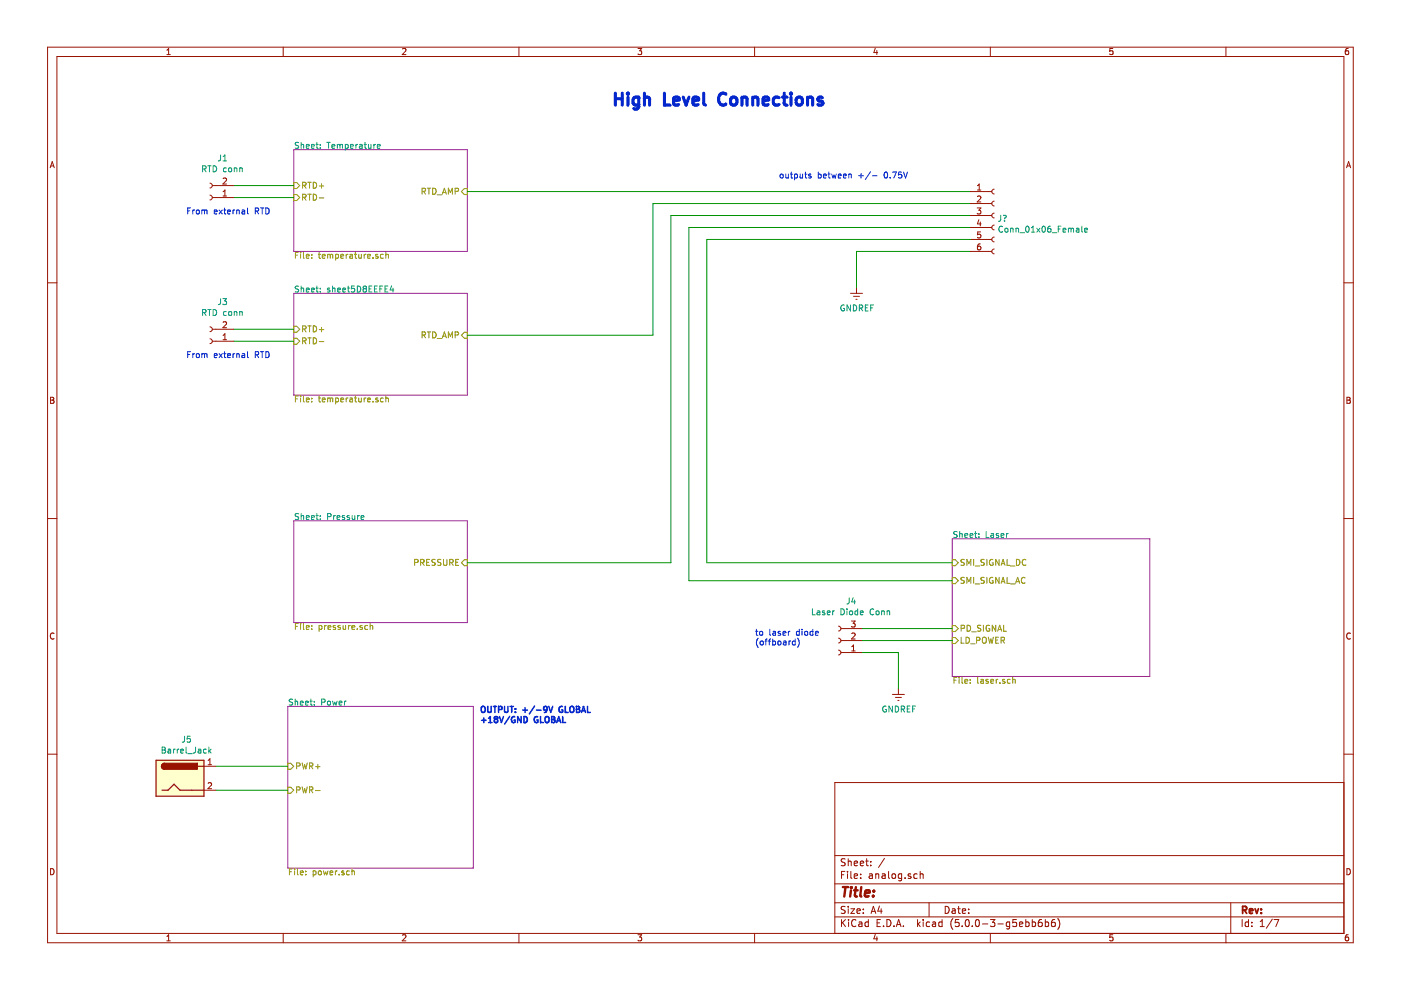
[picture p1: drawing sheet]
<svg xmlns="http://www.w3.org/2000/svg" width="297mm" height="210mm" viewBox="0 0 297 210" stroke-linecap="round" stroke-linejoin="round" font-family="sans-serif">
<path d="M33.1 161.2h10.1v7.6h-10.1z" fill-rule="evenodd" fill="#fffecd" stroke="#fffecd" stroke-width=".25"/>
<path d="M34.4 162l.5-.2v1.3a.63 .63 0 0 1-.6-.4 .63 .63 0 0 1 .1-.7z" fill-rule="evenodd" fill="#981200" stroke="#981200" stroke-width=".21"/>
<path d="M33.1 161.2h10.1v7.6h-10.1zM34.4 167.5h1.2l1.3-1.2 1.3 1.2h5M34.9 161.8a.63 .63 0 0 0-.7 .7 .63 .63 0 0 0 .7 .6M42 162.5h1.2" fill="none" stroke="#981200" stroke-width=".25"/>
<path d="M34.9 161.8h6.9v1.3h-6.9z" fill-rule="evenodd" fill="#981200" stroke="#981200" stroke-width=".25"/>
<g fill="none" stroke="#981200" stroke-width=".21">
<path d="M10.1 10h276.8v189.9h-276.8zM12.1 12h272.8v185.9h-272.8zM35.4 11.6h.7M35.4 10.6l.4-.3v1.3M60 10v2M85.3 10.4l.5-.1 .3 .3-.8 1h.8M110 10v2M135.3 10.3h.8l-.5 .5 .4 .1v.5l-.2 .2-.5-.2M160 10v2M185.6 10.2l-.3 .9h.8M185.9 10.7v.9M210 10v2"/>
<path d="M235.9 10.3h-.6v.6l.6-.1v.6l-.1 .2-.5-.2M259.9 10v2M285.9 10.3h-.4l-.2 .3-.1 .7 .3 .3 .4-.2v-.6h-.4l-.3 .2M10.6 35.6l.5-1.3 .4 1.3M10.7 35.2h.7M44.5 38.8a.51 .51 0 0 1 .5 .5 .51 .51 0 0 1-.5 .6M45 39.3h4.6M47.3 37.9l.5-.2 .2 .4-.7 .9h.7M207.2 39.4l.4-.4v1.3M285.5 35.6l.4-1.3 .5 1.3M285.6 35.2h.6M10.1 60h2"/>
<path d="M44.5 41.4a.51 .51 0 0 1 .5 .5 .51 .51 0 0 1-.5 .5M45 41.9h4.6M47.3 41.6h.7M47.3 40.6l.4-.3v1.3M205.7 53.3h4.6M205.7 50.8h4.6M205.7 48.2h4.6M205.7 45.7h4.6M205.7 43.2h4.6M205.7 40.6h4.6M207.2 44.1h.8l-.5 .5 .4 .1 .1 .4-.3 .3-.5-.2M207.2 41.7l.5-.1 .3 .3-.8 .9h.8"/>
<path d="M207.2 40.3h.8M207.5 46.6l-.3 .9h.8M207.8 51.7h-.2a.79 .79 0 0 0-.1 1.3l.3-.1 .2-.5-.3-.2h-.2l-.3 .2M207.8 47.1v.8M207.9 49.2h-.6l-.1 .6 .5-.1 .3 .2v.3l-.3 .2-.5-.1M210.8 52.8a.51 .51 0 0 0-.5 .5 .51 .51 0 0 0 .5 .5M210.8 50.3a.51 .51 0 0 0-.5 .5 .51 .51 0 0 0 .5 .5M210.8 47.7a.51 .51 0 0 0-.5 .5 .51 .51 0 0 0 .5 .5M210.8 45.2a.51 .51 0 0 0-.5 .5 .51 .51 0 0 0 .5 .5M210.8 42.6a.51 .51 0 0 0-.5 .6 .51 .51 0 0 0 .5 .5M210.8 40.1a.51 .51 0 0 0-.5 .5 .51 .51 0 0 0 .5 .5M284.9 60h2"/>
<path d="M44.5 69.3a.51 .51 0 0 1 .5 .5 .51 .51 0 0 1-.5 .5M44.5 71.8a.51 .51 0 0 1 .5 .5 .51 .51 0 0 1-.5 .6M45 69.8h4.6M45 72.3h4.6M47.3 71.1l.4-.4v1.3M47.3 68.3l.5-.1 .2 .4-.7 .9h.7M47.3 72h.7M180.3 62.2h2.6M181 62.8h1.2M181.5 63.5h.2M181.6 60.9v1.3M10.7 84.2h.5l.2 .3-.2 .3 .3 .3-.3 .4h-.5z"/>
<path d="M10.7 84.8h.5M285.6 84.2h.4l.3 .3-.3 .3 .3 .3-.2 .4h-.5zM285.6 84.8h.4M10.1 109.9h2M284.9 109.9h2M11.5 134.3a.58 .58 0 0 0-.8 .5 .58 .58 0 0 0 .8 .6M177.8 132.8a.51 .51 0 0 1 .5 .5 .51 .51 0 0 1-.5 .5M177.8 135.3a.51 .51 0 0 1 .5 .5 .51 .51 0 0 1-.5 .5M177.8 137.8a.51 .51 0 0 1 .5 .6 .51 .51 0 0 1-.5 .5M178.3 133.3h4.6M178.3 135.8h4.6M178.3 138.4h4.6"/>
<path d="M180.5 131.7h.8l-.4 .5 .3 .1 .1 .4-.2 .2-.6-.1M180.6 138h.7M180.6 137.1l.4-.3v1.2M180.6 134.3l.5-.1 .2 .4-.8 .9h.8M286.3 134.3a.58 .58 0 0 0-.8 .5 .58 .58 0 0 0 .8 .6M10.1 159.9h2M189.2 147.2h2.5M189.8 147.9h1.3M190.4 148.5h.2M190.5 146v1.2M284.9 159.9h2M43.2 162.5h2.6"/>
<path d="M43.2 167.5h2.6M44.1 162.1h.8M44.1 161.2l.4-.3v1.2M44.1 166.1l.5-.2 .3 .4-.8 .9h.8M284.9 165.9h-107.9v32M10.7 184.2a.65 .65 0 0 1 .8 .6 .65 .65 0 0 1-.8 .7zM35.4 198.5l.4-.3v1.3M35.4 199.5h.7M60 197.9v2M85.3 198.3l.5-.1 .3 .3-.8 1h.8M110 197.9v2M135.3 198.2h.8l-.5 .5 .4 .1v.6l-.2 .1-.5-.1"/>
<path d="M160 197.9v2M177 194.4h107.9M177 191.4h107.9M177 187.4h107.9M177 181.4h107.9M178.4 185.5h.5M178.4 195v1.5M178.6 195.6l.7 .9M179.1 184.8h-.7v1.5M179.2 192.2h-.6l-.3 .2 .2 .4 .6 .3v.4l-.2 .2-.6-.1M179.2 182.1h-.6l-.3 .2 .2 .4 .6 .3v.4l-.2 .2-.6-.1M179.3 195l-.9 .8"/>
<path d="M179.7 184.8v.1M179.7 185.3v1M179.8 182.1v1.5M179.8 192.2v.1M179.8 192.7v1M179.8 182.7l.2-.1h.4l.1 1M179.9 195v.1M179.9 195.5v1M180.4 192.7h.8l-.8 1h.8M180.4 184.8v1.3l.2 .2M181.1 183.1l.7-.2v-.3h-.5l-.2 .2 .1 .7h.6M181.1 185.8l.7-.2v-.3h-.5l-.2 .2 .1 .7h.6"/>
<path d="M181.5 195.1a.59 .59 0 0 0-.8 0 .59 .59 0 0 0-.1 .7 .56 .56 0 0 0 .2 .6 .56 .56 0 0 0 .7-.1M181.7 193.2l.7-.2-.1-.2-.4-.1-.2 .2 .1 .7h.5M182.1 195.5h.6l.1 1M182.4 183.1l.7-.2-.1-.3h-.4l-.2 .2 .1 .7h.5M182.5 186.1v.2M182.5 185.3v.2M182.8 195.8l-.5 .1-.3 .2 .3 .4 .5-.1M183 193.5v.2M183 192.8v.1M183.5 182.6h.6M183.7 182.1v1.3l.4 .2M184.1 195.5h-.4l-.3 .2 .1 .6 .2 .2 .4-.1"/>
<path d="M184.1 195v1.5M184.3 185.3h.6l.1 1M184.6 183.4v.2M184.6 182.6v.2M184.7 193.7l.5-1.5 .5 1.5M184.8 193.2h.8M185 185.6l-.5 .1-.2 .2 .2 .4 .5-.1M185.6 198.1l-.3 .9h.8M185.7 185.4l.2-.1h.4v1M185.7 185.3v1M185.9 198.6v.9M186 195.7h.5"/>
<path d="M186.5 192.1l-.4 1.1h1M186.7 195h-.7v1.5h.7M186.8 192.7v1M187.1 185.3h.5l.1 1M187.3 196.3v.2M187.5 182l-1.2 1.9M187.7 185.6l-.5 .1-.2 .2 .2 .4 .5-.1M188 195a.76 .76 0 0 1 .9 .7 .76 .76 0 0 1-.9 .8zM188.4 184.8v1.3l.2 .2M189.2 185.4l.2-.1 .4 .1v.7l-.2 .2-.4-.2zM189.5 196.3v.2M190 196.5l.5-1.5 .5 1.5"/>
<path d="M190.2 196h.7M191.2 185.3h-.4l-.3 .2v.6l.3 .2 .4-.1M191.2 185.3l-.1 1.3-.2 .2-.4-.1M191.5 196.3v.2M191.9 186.1v.2M193.1 185.3h-.4l-.2 .2 .1 .2 .5 .1v.4h-.6M194.5 185.3h-.5l-.2 .2v.6l.2 .2 .5-.1M194.5 195v1.5M194.7 195.9l.4 .6M195.1 195.5l-.6 .5M195.1 185.4l.2-.1h.4v1M195.1 184.8v1.5"/>
<path d="M195.7 195v.1M195.7 195.5v1M197 191.4v3M197.1 195.5h-.4l-.3 .2v.6l.3 .2 .4-.1M197.7 195.5h.6l.1 1M198.4 195.8l-.7 .3 .2 .4 .5-.1M199.7 195.5h-.4l-.3 .2 .1 .6 .2 .2 .4-.1M199.7 195v1.5M200.4 192.2a.75 .75 0 0 1 .8 .7 .75 .75 0 0 1-.8 .8zM201.9 192.8h.6v.9M202 194.8a1.71 1.71 0 0 0 0 2.2M202.5 193l-.5 .1-.2 .2 .2 .4 .5-.1"/>
<path d="M203 192.7h.6M203.2 192.2v1.3l.4 .2M203.3 195h-.7l-.1 .7 .7-.1 .2 .2-.1 .5-.2 .2-.6-.2M204 196.3v.2M204 193.2l.7-.2v-.2l-.5-.1-.2 .2 .1 .7h.6M204.9 195h.1a.81 .81 0 0 1 .5 .7 .81 .81 0 0 1-.5 .8 .95 .95 0 0 1-.1-1.5zM205.4 193.5v.2M205.4 192.8v.1M206.1 196.3v.2M207 195h.3a.85 .85 0 0 1-.1 1.5 1 1 0 0 1-.2-1.5zM208.3 195.9h1.1M210 197.9v2"/>
<path d="M210 195h.9l-.5 .5 .5 .2v.6l-.3 .2-.6-.2M211.6 195.9h1.1M214.1 195.5h-.5l-.3 .2 .1 .6 .2 .2 .5-.1M214.1 195.5l-.1 1.3-.2 .2-.4-.1M215.5 195h-.7l-.1 .7 .7-.1 .1 .7-.2 .2-.6-.2M216.1 196l.8-.2-.1-.3h-.5l-.2 .2 .1 .7h.6M217.5 195.5h.4l.3 .2-.1 .7h-.6M217.5 195v1.5M218.9 195.5h.4l.3 .2-.1 .6-.2 .2-.4-.1M218.9 195v1.5M220.8 195h-.4a1.11 1.11 0 0 0-.1 1.4l.4 .1 .2-.2 .1-.5-.3-.3-.4 .1-.2 .2M221.6 195.5h.5l.2 .2-.1 .7h-.6"/>
<path d="M221.6 195v1.5M223.6 195h-.4a1.16 1.16 0 0 0-.2 1.4l.5 .1 .2-.2 .1-.5-.3-.3-.5 .1-.1 .2M224.3 194.8a1.71 1.71 0 0 1 0 2.2M235.9 198.2h-.6v.6l.6-.1v.7l-.1 .1-.5-.1M259.9 197.9v2M260.9 191.4v6.5M263.4 195v1.5M264.7 195.5h-.4l-.3 .2 .1 .7h.6M264.7 195v1.5M265.4 196.3v.2M265.4 195.5v.2M267.2 196.5h.9"/>
<path d="M267.2 195.4l.4-.4v1.5M269.8 194.9l-1.3 1.9M270.1 195h1l-.6 1.5M285.6 184.2a.65 .65 0 0 1 .7 .6 .65 .65 0 0 1-.7 .7zM285.9 198.2h-.4l-.2 .3-.1 .7 .3 .3 .4-.1v-.7h-.4l-.3 .2"/>
</g>
<g fill="none" stroke="#009596" stroke-width=".21">
<path d="M43 35.8h.6l.1-.2-.1-.3-.6-.1v1.2M43.3 35.8l.4 .6M44.1 35.2h.7M44.4 35.2v1.2M45.2 35.2a.64 .64 0 0 1 .7 .6 .64 .64 0 0 1-.7 .6zM46.8 32.8v1l-.2 .3h-.3M47.3 34.1h.7M47.3 33.2l.4-.4v1.3M48 35.6h-.4l-.2 .2 .1 .6h.5M48.6 35.6l.5 .1-.1 .7-.5-.1zM49.7 35.7l.4-.1 .1 .8M49.7 35.6v.8"/>
<path d="M50.8 35.7l.5-.1 .1 .8M50.8 35.6v.8M63.3 30.3l-.5-.1-.2 .1v.4l.6 .2 .1 .3-.2 .3-.5-.1M63.9 30.2v1.3M63.9 30.7h.4l.1 .8M64.9 31l.7-.1-.1-.2-.4-.1-.2 .2 .1 .6h.5M66 31l.6-.1v-.2l-.4-.1-.2 .2 .1 .6h.5M67 30.6h.5M67.2 30.2v1.1l.3 .2M67.9 31.3v.2M67.9 30.7v.1M69.3 30.2h.7"/>
<path d="M69.7 30.2v1.3M70.4 31l.6-.1-.1-.2-.3-.1-.2 .2 .1 .6h.4M71.5 30.7l.4-.1 .2 .2M71.5 30.6v.9M72.1 30.8l.2-.2 .3 .1v.8M72.1 30.8v.7M73.2 30.7l.4-.1 .2 .2-.1 .6h-.5M73.2 30.6v1.3M74.3 31l.6-.1-.1-.2-.3-.1-.2 .2 .1 .6h.4M75.5 30.6v.9M75.8 30.6l-.3 .2M76.2 30.7h.5l.1 .8"/>
<path d="M76.8 30.9l-.6 .2v.3h.6M77.2 30.6h.5M77.4 30.2v1.1l.3 .2M78.1 30.6l.1 .8 .5-.1M78.7 30.6v.9M79.3 30.6v.9M79.6 30.6l-.3 .2M80 31l.6-.1-.1-.2-.3-.1-.2 .2v.6h.5M212.2 45.6l-.1 1.1-.4 .2M212.6 48.1a.56 .56 0 0 0-.8 .5 .56 .56 0 0 0 .8 .5M212.7 45.7l.4-.1a.43 .43 0 0 1-.1 .8M213 46.8v.1"/>
<path d="M213.2 48.4l.5 .1-.1 .7h-.3l-.3-.2zM214.3 48.5l.4-.1 .1 .8M214.3 48.4v.8M215.4 48.5l.5-.1 .1 .8M215.4 48.4v.8M216.2 49.3h1M217.6 48.1l.2-.1a.67 .67 0 0 1 .4 .6 .67 .67 0 0 1-.4 .6l-.3-.5zM218.7 49.2h.7M218.7 48.3l.3-.3v1.2M219.8 48.4l.7 .8M220.5 48.4l-.7 .8M221.1 48h.1a.69 .69 0 0 1 .4 .6 .69 .69 0 0 1-.4 .6 .83 .83 0 0 1-.1-1.2z"/>
<path d="M222.7 48h-.2a.79 .79 0 0 0-.1 1.2l.4-.1v-.5l-.4-.2-.3 .3M223.1 49.3h1M224.4 48.6h.4M225 48h-.6v1.2M225.4 48.8l.6-.1-.1-.3h-.3l-.2 .2v.6h.5M226.5 48.5l.4-.1 .2 .2M226.5 48.4v.8M227.1 48.6l.2-.2h.3v.8M227.1 48.6v.6M228.2 48.4h.5l.1 .8M228.8 48.7l-.6 .2v.3h.6M229.4 48v1l.1 .2"/>
<path d="M230 48.8l.6-.1-.1-.3h-.3l-.2 .2v.6h.5M43 66.3l.6-.1 .1-.1-.1-.4-.6-.1v1.3M43.3 66.3l.4 .6M44.1 65.6h.7M44.4 65.6v1.3M45.2 65.6a.64 .64 0 0 1 .7 .7 .64 .64 0 0 1-.7 .6zM46.8 63.3v.9l-.2 .3-.3 .1M47.3 63.3h.7l-.4 .5 .4 .1v.5l-.2 .2-.5-.1M48 66.1h-.4l-.2 .2 .1 .5h.5M48.6 66.1l.5 .1-.1 .6h-.5zM49.7 66.1v.8M49.7 66.2l.4-.1 .1 .8"/>
<path d="M50.8 66.1v.8M50.8 66.2l.5-.1 .1 .8M63.3 60.7l-.5-.1-.2 .2v.3l.6 .3 .1 .3-.2 .2h-.5M63.9 60.6v1.3M63.9 61.2l.4-.1 .1 .8M64.9 61.5l.7-.1-.1-.3h-.4l-.2 .2 .1 .6h.5M66 61.5l.6-.1v-.3h-.4l-.2 .2 .1 .6h.5M67 61.1h.5M67.2 60.6v1.1l.3 .2M67.9 61.1v.2M67.9 61.8v.1M69.9 61.1h-.3l-.2 .2 .1 .1 .4 .2v.3h-.5"/>
<path d="M70.5 61.2l.5-.1v.8M70.5 60.6v1.3M71.6 61.5l.6-.1-.1-.3h-.3l-.2 .2v.6h.5M72.7 61.5l.6-.1-.1-.3h-.3l-.2 .2v.6h.5M73.7 61.1h.4M73.8 60.6v1.1l.3 .2M75.2 60.6h-.7v.7l.5-.2 .2 .3v.3l-.2 .2-.5-.1M75.8 60.6a.64 .64 0 0 1 .7 .7 .64 .64 0 0 1-.7 .6zM77.2 61.2l-.2 .2v.3l.2 .2h.4l.1-.2-.1-.4-.1-.1M77.2 61.2l-.2-.2 .2-.4 .4 .2v.3l-.1 .1M77.2 61.2h.3M78.2 61.3h.5"/>
<path d="M78.9 60.6h-.7v1.3h.7M79.4 61.3h.4M80 60.6h-.6v1.3h.6M80.5 61.3h.5M81.1 60.6h-.6v1.3M81.6 61.3h.5M82.2 60.6h-.6v1.3h.6M83 60.6l-.3 .9h.8M83.3 61.1v.8M179 64.7a.59 .59 0 0 0-.7 .6 .59 .59 0 0 0 .7 .6l.1-.5h-.3M180.3 64.7v1.2l-.7-1.2v1.2M180.9 64.7a.64 .64 0 0 1 .7 .6 .64 .64 0 0 1-.7 .6z"/>
<path d="M182.2 65.3l.7-.1v-.4l-.7-.1v1.2M182.5 65.3l.4 .6M183.5 65.3h.4M184.1 64.7h-.6v1.2h.6M184.6 65.3h.4M185.2 64.7h-.6v1.2M63.3 109l-.5-.1-.2 .1v.4l.6 .2 .1 .3-.2 .2h-.5M63.9 108.9v1.2M63.9 109.4h.4l.1 .7M64.9 109.7l.7-.1-.1-.2-.4-.1-.2 .2 .1 .6h.5M66 109.7l.6-.1v-.2l-.4-.1-.2 .2 .1 .6h.5M67 109.3h.5"/>
<path d="M67.2 108.9v1.1l.3 .1M67.9 109.4v.1M67.9 110v.1M69.5 109.5l.6-.1v-.4l-.6-.1v1.2M70.7 109.3v.8M71.1 109.3l-.4 .2M71.5 109.7l.6-.1-.1-.2-.4-.1-.1 .2v.6h.5M73 109.4l-.3-.1-.1 .2v.2l.4 .1v.3h-.4M74.1 109.4l-.3-.1-.2 .2 .1 .2 .4 .1v.3h-.5M74.7 109.3v.8l.5-.1M75.2 109.3v.8M75.8 109.3v.8"/>
<path d="M76.2 109.3l-.4 .2M76.5 109.7l.7-.1-.1-.2-.4-.1-.2 .2 .1 .6h.5M202.9 112.8l-.4-.1-.2 .1v.4l.5 .2 .1 .3-.2 .3-.5-.1M203.5 112.7v1.3M203.5 113.2h.5v.8M204.6 113.5l.6-.1-.1-.2-.4-.1-.1 .2v.6h.5M205.7 113.5l.6-.1-.1-.2-.4-.1-.1 .2v.6h.5M206.6 113.1h.5M206.8 112.7v1.1l.3 .2M207.5 113.8v.2M207.5 113.2v.1M209.1 112.7v1.3h.6"/>
<path d="M210.1 113.2h.5l.1 .8M210.7 113.4l-.6 .3v.2h.6M211.7 113.2l-.3-.1-.2 .2 .1 .2 .4 .1v.3h-.5M212.2 113.5l.6-.1v-.2l-.4-.1-.2 .2 .1 .6h.5M213.4 113.1v.9M213.8 113.1l-.4 .2M172.3 129.1v1.3h.6M173.3 129.6h.4l.1 .8M173.8 129.8l-.6 .3 .1 .2h.5M174.8 129.6l-.3-.1-.1 .2v.2l.4 .1v.3h-.4M175.4 129.9l.6-.1-.1-.2-.3-.1-.2 .2v.6h.5M176.5 129.5v.9"/>
<path d="M176.9 129.5l-.4 .2M178.3 129.1a.64 .64 0 0 1 .7 .6 .64 .64 0 0 1-.7 .7zM179.6 129.1v.1M179.6 129.5v.9M180 126.8v.9l-.1 .3h-.3M180.2 129.6l.3-.1 .3 .2-.1 .6-.4 .1-.2-.3zM180.9 126.7l-.3 .9h.8M181.2 127.2v.8M181.8 129.6l-.3-.1-.2 .2 .1 .6h.4M181.8 129.1v1.3M182.4 129.9l.6-.1-.1-.2-.3-.1-.2 .2 .1 .6h.4M185.2 129.2a.58 .58 0 0 0-.7 .5 .58 .58 0 0 0 .7 .6v-.1"/>
<path d="M185.8 129.6l.2-.1 .3 .1v.7l-.5-.1zM186.9 129.6h.5l.1 .8M186.9 129.5v.9M188.1 129.6h.5v.8M188.1 129.5v.9M34.4 158.4l.6 .1v.3l-.2 .2 .3 .2-.1 .4-.6 .1zM34.4 159h.4M35.6 158.9l.4-.1 .2 .2v.6h-.6v-.4l.6-.1M36.8 158.8v.9M37.1 158.8l-.3 .3M37.6 158.8v.9M37.9 158.8l-.3 .3"/>
<path d="M38.3 159.2l.6-.1-.1-.2-.3-.1-.2 .2 .1 .6h.4M39.1 156.1v.9l-.1 .3-.4 .1M39.5 158.4v1.1l.1 .2M39.8 159.8h1M40.3 156.1h-.6v.6l.4-.1 .3 .2v.3l-.3 .3-.4-.2M41.5 158.4v.9l-.2 .3-.3 .1M42 158.9l.4-.1 .2 .2v.6h-.6v-.4l.6-.1M43.7 158.9l-.3-.1-.3 .3 .2 .5h.4M44.3 158.4v1.3M44.4 159.2l.4 .5M44.8 158.8l-.5 .5M62.1 148.3l-.5-.1-.2 .2v.3l.5 .3 .2 .3-.3 .2-.5-.1"/>
<path d="M62.6 148.2v1.3M62.6 148.8l.5-.1v.8M63.7 149.1l.6-.1-.1-.3h-.3l-.2 .1v.6h.5M64.8 149.1l.6-.1-.1-.3h-.4l-.1 .1v.6h.5M65.7 148.7h.5M65.9 148.2v1.1l.3 .2M66.6 149.4v.1M66.6 148.7v.1M68.2 148.9l.7-.1v-.4l-.7-.2v1.3M69.5 148.8l.5-.1v.7h-.5zM70.5 148.7l.2 .8 .3-.6 .2 .6 .3-.8M71.9 149.1l.6-.1-.1-.3h-.3l-.2 .1 .1 .6h.4"/>
<path d="M73 148.7v.8M73.4 148.7l-.4 .2M187.9 149.8a.59 .59 0 0 0-.8 .5 .59 .59 0 0 0 .8 .6v-.5h-.2M189.2 149.7v1.3l-.7-1.3v1.3M189.8 149.7a.64 .64 0 0 1 .7 .6 .64 .64 0 0 1-.7 .7zM191.1 150.4l.6-.1v-.5l-.6-.1v1.3M191.4 150.4l.4 .6M192.4 150.3h.4M192.9 149.7h-.5v1.3h.5M193.5 150.3h.4M194.1 149.7h-.6v1.3"/>
</g>
<path d="M62.3 31.7h36.8v21.6h-36.8zM62.3 62.2h36.8v21.6h-36.8zM62.3 110.4h36.8v21.6h-36.8zM201.9 114.2h41.9v29.2h-41.9zM61 149.8h39.4v34.2h-39.4z" fill="none" stroke="#982296" stroke-width=".21"/>
<g fill="none" stroke="#969400" stroke-width=".21">
<path d="M62.3 38.7h.6l.6 .6-.6 .7h-.6zM64.2 39.3l.6-.1v-.4l-.6-.2v1.3M64.5 39.3l.4 .6M65.2 38.6h.8M65.6 38.6v1.3M66.4 38.6a.64 .64 0 0 1 .7 .7 .64 .64 0 0 1-.7 .6zM67.7 39.4h1M68.2 38.9v1M90.6 39.9h.7M90.9 39.9v1.3M91.7 39.9a.64 .64 0 0 1 .8 .6 .64 .64 0 0 1-.8 .7zM98.5 40h.6v1.3h-.6l-.7-.7z"/>
<path d="M62.3 41.3h.6l.6 .6-.6 .6h-.6zM62.6 54.1h.5M63.2 53.5h-.6v1.3M63.7 53.5v.1M63.7 53.9v.9M64.2 41.8l.6-.1v-.4l-.6-.1v1.2M64.3 53.5v1.1l.2 .2M64.5 41.8l.4 .6M64.9 54.3l.7-.1-.1-.2-.4-.1-.2 .2 .1 .6h.5M65.2 41.2h.8M65.6 41.2v1.2M66.1 54.6v.2"/>
<path d="M66.1 54v.1M66.4 41.2a.64 .64 0 0 1 .7 .6 .64 .64 0 0 1-.7 .6zM67.5 53.9h.5M67.7 53.5v1.1l.3 .2M67.7 42h1M68.3 54.3l.6-.1v-.2l-.4-.1-.2 .2 .1 .6h.5M69.5 54l.3-.1 .2 .2M69.5 53.9v.9M70 54.1l.2-.2 .3 .1 .1 .8M70 54.1v.7M71.2 54l.3-.1 .3 .2-.2 .6h-.4M71.2 53.9v1.3"/>
<path d="M72.3 54.3l.6-.1-.1-.2-.4-.1-.1 .2v.6h.5M73.4 53.9v.9M73.8 53.9l-.4 .2M74.2 54h.5v.8M74.7 54.2l-.6 .3 .1 .2h.5M75.2 53.9h.4M75.3 53.5v1.1l.3 .2M76.1 53.9v.8l.5-.1M76.6 53.9v.9M77.2 53.9v.9M77.6 53.9l-.4 .2M77.9 54.3l.7-.1-.1-.2-.4-.1-.2 .2 .1 .6h.5"/>
<path d="M79.1 54.6v.2M80.1 54l-.3-.1-.2 .2 .1 .2 .4 .1v.3h-.5M81.3 54l-.4-.1-.2 .2 .1 .6h.5M81.8 54h.5l.1 .8M81.8 53.5v1.3M89.5 40.6l.6-.1 .1-.2v-.3l-.7-.1v1.3M89.8 40.6l.4 .6M92.7 41.3h1M93.8 41.2l.4-1.3 .4 1.3M93.9 40.8h.6M95.1 41.2v-1.3l.4 .9 .4-.9v1.3M96.5 40.6l.7-.1v-.5l-.7-.1v1.3"/>
<path d="M62.3 69.2h.6l.6 .6-.6 .6h-.6zM62.3 71.7h.6l.6 .6-.6 .7h-.6zM64.2 69.8l.6-.1v-.5l-.6-.1v1.3M64.2 72.3l.6-.1v-.4l-.6-.2v1.3M64.5 69.8l.4 .6M64.5 72.3l.4 .6M65.2 69.1h.8M65.2 71.6h.8M65.6 69.1v1.3M65.6 71.6v1.3M66.4 69.1a.64 .64 0 0 1 .7 .6 .64 .64 0 0 1-.7 .7zM66.4 71.6a.64 .64 0 0 1 .7 .7 .64 .64 0 0 1-.7 .6z"/>
<path d="M67.7 69.9h1M67.7 72.4h1M68.2 69.4v1M89.5 71h.6l.1-.2v-.3l-.7-.1v1.2M89.8 71l.4 .6M90.6 70.4h.7M90.9 70.4v1.2M91.7 70.4a.64 .64 0 0 1 .8 .6 .64 .64 0 0 1-.8 .6zM92.7 71.8h1M93.8 71.6l.4-1.2 .4 1.2M93.9 71.3h.6M95.1 71.6v-1.2l.4 .9 .4-.9v1.2"/>
<path d="M96.5 71l.7-.1v-.4l-.7-.1v1.2M97.8 71.1l.7-.7h.6v1.3h-.6zM62.6 84.6h.5M63.2 84h-.6v1.2M63.7 84v.1M63.7 84.4v.8M64.3 84v1l.2 .2M64.9 84.8l.7-.1-.1-.3h-.4l-.2 .2 .1 .6h.5M66.1 84.4v.2M66.1 85.1v.1M67.5 84.4h.5M67.7 84v1l.3 .2"/>
<path d="M68.3 84.8l.6-.1v-.3h-.4l-.2 .2 .1 .6h.5M69.5 84.4v.8M69.5 84.5l.3-.1 .2 .2M70 84.6l.2-.2h.3l.1 .8M70 84.6v.6M71.2 84.4v1.3M71.2 84.4h.3l.3 .2-.2 .6h-.4M72.3 84.8l.6-.1-.1-.3h-.4l-.1 .2v.6h.5M73.4 84.4v.8M73.8 84.4l-.4 .2M74.2 84.4h.5v.8M74.7 84.7l-.6 .2 .1 .3h.5"/>
<path d="M75.2 84.4h.4M75.3 84v1l.3 .2M76.1 84.4v.8l.5-.1M76.6 84.4v.8M77.2 84.4v.8M77.6 84.4l-.4 .2M77.9 84.8l.7-.1-.1-.3h-.4l-.2 .2 .1 .6h.5M79.1 85.1v.1M80.1 84.4h-.3l-.2 .2 .1 .1 .4 .2v.3h-.5M81.3 84.4h-.4l-.2 .2 .1 .6h.5M81.8 84v1.2M81.8 84.5l.5-.1 .1 .8"/>
<path d="M87.9 119.3l.7-.1v-.5l-.7-.1v1.3M89.2 119.3l.7-.1v-.5l-.7-.1v1.3M89.5 119.3l.4 .6M90.5 119.2h.4M91.1 118.6h-.6v1.3h.6M92.3 118.7l-.5-.1-.2 .1 .1 .5 .5 .1 .1 .3-.3 .3-.5-.1M93.5 118.7l-.5-.1-.2 .1v.4l.6 .2 .1 .3-.2 .3-.5-.1M94 118.6v1l.3 .3 .3-.1 .1-.2v-1M95.4 119.3l.6-.1 .1-.2-.1-.3-.6-.1v1.3M95.7 119.3l.4 .6M96.6 119.2h.5M97.2 118.6h-.6v1.3h.6"/>
<path d="M98.5 118.7h.6v1.2h-.6l-.7-.6zM201.9 118.7h.6l.7 .6-.7 .6h-.6zM204.5 118.7l-.5-.1-.2 .1v.4l.5 .2 .2 .3-.3 .3-.5-.1M205 119.9v-1.3l.4 .9 .4-.9v1.3M206.4 118.6v1.3M206.7 120h1M208.7 118.7l-.5-.1-.2 .1 .1 .5 .5 .1 .1 .3-.2 .3-.5-.1M209.2 118.6v1.3M210.5 118.7a.57 .57 0 0 0-.7 .5 .57 .57 0 0 0 .8 .5v-.4h-.3M211.8 118.6v1.3l-.7-1.3v1.3M212.3 119.9l.4-1.3 .4 1.3M212.4 119.5h.6"/>
<path d="M213.5 118.6v1.3h.6M214.2 120h1M215.5 118.6a.64 .64 0 0 1 .7 .6 .64 .64 0 0 1-.7 .7zM217.5 118.7a.58 .58 0 0 0-.8 .5 .58 .58 0 0 0 .8 .6v-.1M62.6 132.8h.5M63.2 132.2h-.6v1.3M63.7 132.2v.1M63.7 132.6v.9M64.3 132.2v1.1l.2 .2M64.9 133l.7-.1-.1-.2-.4-.1-.2 .2 .1 .6h.5M66.1 132.7v.1M66.1 133.3v.2"/>
<path d="M67.7 132.6v1.3M67.7 132.7l.3-.1 .3 .2-.2 .6h-.4M68.8 132.6v.9M69.2 132.6l-.4 .2M69.5 133l.6-.1v-.2l-.4-.1-.2 .2 .1 .6h.5M71.1 132.7l-.3-.1-.2 .2 .1 .2 .4 .1v.3h-.5M72.1 132.7l-.3-.1-.2 .2 .1 .2 .4 .1v.3h-.5M72.7 132.6l.1 .8 .5-.1M73.3 132.6v.9M73.9 132.6v.9M74.3 132.6l-.4 .2M74.6 133l.6-.1v-.2l-.4-.1-.2 .2 .1 .6h.5"/>
<path d="M75.8 133.3v.2M76.8 132.7l-.3-.1-.2 .2 .1 .2 .4 .1v.3h-.5M77.9 132.7l-.3-.1-.3 .2 .2 .6h.4M78.5 132.7h.5v.8M78.5 132.2v1.3M201.9 132.6h.6l.7 .7-.7 .6h-.6zM201.9 135.2h.6l.7 .6-.7 .6h-.6zM201.9 122.5h.6l.7 .6-.7 .7h-.6zM203.8 133.2l.7-.1v-.4l-.7-.1v1.2M203.8 135.1v1.3h.6M204.5 122.5l-.5-.1-.2 .1v.4l.5 .2 .2 .4-.3 .2-.5-.1M204.8 135.1a.64 .64 0 0 1 .7 .6 .64 .64 0 0 1-.7 .7z"/>
<path d="M205 123.7v-1.3l.4 .9 .4-.9v1.3M205 132.6a.64 .64 0 0 1 .8 .6 .64 .64 0 0 1-.8 .6zM205.8 136.5h.9M206 134h1M206.4 122.4v1.3M206.7 123.8h1M207.1 135.8l.6-.1 .1-.2-.1-.3-.6-.1v1.3M208 132.6h-.5l-.2 .1 .1 .4 .4 .2 .2 .3-.3 .2h-.5M208.3 135.3l.3-.2a.44 .44 0 0 1 .5 .4v.7l-.5 .2-.3-.2zM208.5 132.6v1.2M208.7 122.5l-.5-.1-.2 .1 .1 .5 .5 .1 .1 .4-.2 .2-.5-.1M209.2 122.4v1.3"/>
<path d="M209.5 135.1l.3 1.3 .3-.9 .2 .9 .3-1.3M209.8 132.6a.59 .59 0 0 0-.7 .6 .59 .59 0 0 0 .7 .6v-.5h-.2M210.5 122.5a.57 .57 0 0 0-.7 .6 .57 .57 0 0 0 .8 .5v-.5h-.3M211.1 135.7h.4M211.1 132.6v1.2l-.7-1.2v1.2M211.5 133.8l.5-1.2 .4 1.2M211.6 133.5h.7M211.7 135.1h-.6v1.3h.6M211.8 122.4v1.3l-.7-1.3v1.3M212.3 135.8l.6-.1v-.5l-.6-.1v1.3M212.3 123.7l.4-1.3 .4 1.3M212.4 123.3h.6"/>
<path d="M212.6 135.8l.4 .6M212.8 132.6v1.2h.6M213.5 122.4v1.3h.6M214.2 123.8h1M215.3 123.7l.5-1.3 .4 1.3M215.5 123.3h.6M217.3 122.5a.58 .58 0 0 0-.8 .5 .58 .58 0 0 0 .8 .6M202.3 144.2h.4M202.9 143.6h-.6v1.3M203.3 143.6v.1M203.3 144v.9M204 143.6v1.1l.1 .2"/>
<path d="M204.6 144.4l.6-.1-.1-.2-.4-.1-.1 .2v.6h.5M205.7 144.7v.2M205.7 144.1v.1M207.3 143.6v1.1l.2 .2M207.9 144.1h.5l.1 .8M208.5 144.3l-.6 .3v.2h.6M209.5 144.1l-.3-.1-.2 .2 .1 .2 .4 .1v.3h-.5M210.1 144.4l.6-.1-.1-.2-.3-.1-.2 .2v.6h.5M211.2 144v.9M211.6 144l-.4 .3M212 144.7v.2M213 144.1l-.3-.1-.2 .2 .1 .2 .4 .1v.3h-.5"/>
<path d="M214.2 144.1l-.4-.1-.2 .3 .1 .5h.5M214.7 144.2l.5-.1 .1 .8M214.7 143.6v1.3M61 161.8h.6l.7 .7-.7 .6h-.6zM61 166.9h.6l.7 .6-.7 .7h-.6zM62.9 162.4l.7-.1v-.4l-.7-.1v1.2M62.9 167.5l.7-.1v-.4l-.7-.2v1.3M64.1 161.8l.3 1.2 .2-.9 .2 .9 .3-1.2M64.1 166.8l.3 1.3 .2-.9 .2 .9 .3-1.3M65.6 162.4l.7-.1v-.4l-.7-.1v1.2M65.6 167.5l.7-.1v-.4l-.7-.2v1.3M65.9 162.4l.4 .6"/>
<path d="M65.9 167.5l.4 .6M66.9 162.5h1M66.9 167.6h1M67.4 162.1v.9M61.4 184.8h.4M62 184.2h-.6v1.3M62.5 184.2v.2M62.5 184.7v.8M63.1 184.2v1.1l.1 .2M63.7 185.1l.6-.1-.1-.3h-.3l-.2 .1v.6h.5M64.8 185.4v.1M64.8 184.7v.1"/>
<path d="M66.4 184.7h.3l.3 .2-.1 .5h-.5M66.4 184.7v1.2M67.6 184.7h.3l.2 .2v.4l-.2 .2-.4-.2zM68.6 184.7l.2 .8 .3-.6 .2 .6 .2-.8M70 185.1l.6-.1-.1-.3h-.4l-.1 .1v.6h.5M71.1 184.7v.8M71.5 184.7l-.4 .2M71.9 185.4v.1M72.9 184.7h-.3l-.2 .1 .1 .2 .4 .1v.3h-.5M74.1 184.7h-.4l-.2 .2 .1 .5h.5M74.6 184.8l.5-.1 .1 .8M74.6 184.2v1.3"/>
</g>
<g fill="none" stroke="#009300" stroke-width=".21">
<path d="M49.6 39.3h12.7M49.6 41.9h12.7M99.1 40.6h106.6M205.7 43.2h-67.3v27.9h-39.3M205.7 45.7h-63.5v73.6h-43.1M205.7 50.8h-55.8v68.5h52M205.7 48.2h-59.6v74.9h55.8M205.7 53.3h-24.1v7.6M49.6 69.8h12.7M49.6 72.3h12.7M182.9 133.3h19M182.9 135.8h19"/>
<path d="M182.9 138.4h7.6v7.6M45.8 167.5h15.2M45.8 162.5h15.2"/>
</g>
<g fill="none" stroke="#0327cd" stroke-width=".33">
<path d="M102.1 150l.2-.2a.45 .45 0 0 1 .6 .4l-.1 .7-.5 .1-.2-.1zM102.1 152.7h.9M102.6 152.2v1M103.4 149.8v1l.3 .2h.3l.1-.2v-1M103.6 153.2h.7M103.6 152.3l.4-.4v1.3M104.6 149.8h.7M104.9 149.8v1.2M105.1 152.5l-.3 .2 .1 .4 .2 .1h.3l.1-.2v-.3l-.2-.2M105.1 152.5l-.3-.3 .3-.3h.2l.2 .3-.2 .3M105.1 152.5h.2M105.7 150.4h.6l.1-.5-.7-.1v1.2"/>
<path d="M105.9 151.9l.4 1.3 .4-1.3M107 149.8v1l.2 .2h.4l.1-.2v-1M108.1 151.9l-1.1 1.6M108.1 149.8h.8M108.5 149.8v1.2M109.1 152a.59 .59 0 0 0-.7 .6 .59 .59 0 0 0 .7 .6l.1-.5h-.2M109.3 150.9v.1M109.3 150.3v.1M110.5 151.9v1.3l-.7-1.3v1.3M110.8 150.6h1M111.1 151.9a.64 .64 0 0 1 .7 .7 .64 .64 0 0 1-.7 .6zM111.3 150.1v.9"/>
<path d="M113.3 149.7l-1.1 1.6M113.7 150.6h1M114 152a.57 .57 0 0 0-.8 .6 .57 .57 0 0 0 .8 .5v-.4h-.2M114.6 151.9v1.3h.6M115.6 152.1l.3-.2a.44 .44 0 0 1 .5 .5v.6l-.5 .2-.3-.2zM116 150.3l-.3 .3-.3-.1-.1-.6 .4-.1 .3 .2-.1 .7-.2 .3h-.3M116.4 149.8l.4 1.2 .4-1.2M117 151.9h.4l.2 .3-.2 .3 .3 .3-.3 .4h-.4zM117 152.5h.4M118 153.2l.5-1.3 .4 1.3M118.2 152.8h.6M119.2 149.9a.59 .59 0 0 0-.7 .5 .59 .59 0 0 0 .7 .6l.1-.5h-.2"/>
<path d="M119.3 151.9v1.3h.6M119.9 149.8v1.2h.6M120.9 150l.2-.2a.44 .44 0 0 1 .6 .4l-.1 .7-.5 .1-.2-.1zM122.2 149.8l.6 .1v.4l-.2 .1 .3 .2-.1 .4h-.6zM122.2 150.4h.4M123.3 151l.4-1.2 .4 1.2M123.4 150.7h.6M124.6 149.8v1.2h.6"/>
</g>
<g fill="none" stroke="#0327cd" stroke-width=".21">
<path d="M165.5 37l.3-.1 .3 .2v.4l-.3 .2-.4-.2zM166.6 36.9l.1 .8 .4-.1M167.1 36.9v.8M167.6 36.9h.5M167.8 36.5v1.1l.3 .1M168.5 37l.3-.1 .3 .2-.1 .6h-.5M168.5 36.9v1.3M169.6 36.9l.1 .8 .5-.1M170.2 36.9v.8M170.6 36.9h.5M170.8 36.5v1.1l.3 .1M171.9 37l-.3-.1-.2 .2 .1 .2 .4 .1v.3h-.5"/>
<path d="M173.5 36.5v1.2M173.5 37l.3-.1 .3 .2-.1 .6h-.5M174.6 37.3l.6-.1-.1-.2-.3-.1-.2 .2v.6h.5M175.6 36.9h.4M175.7 36.5v1.1l.3 .1M176.3 36.9l.3 .8 .2-.6 .3 .6 .2-.8M177.7 37.3l.6-.1v-.2l-.4-.1-.2 .2 .1 .6h.5M178.8 37.3l.6-.1v-.2l-.4-.1-.2 .2 .1 .6h.5M180 37h.4l.1 .7M180 36.9v.8M182.1 37.3h.9M182.6 36.8v.9"/>
<path d="M184.6 36.4l-1.1 1.7M185 37.3h1M187.6 36.6l.2-.1a.67 .67 0 0 1 .4 .6 .67 .67 0 0 1-.4 .6l-.3-.4zM188.7 37.6v.1M189.2 36.5h.8l-.5 1.2M191.1 36.5h-.5l-.1 .6 .5-.1 .2 .2v.3l-.2 .2-.5-.1M191.6 36.5l.4 1.2 .4-1.2M39.8 44.7h.4M40.4 44.1h-.6v1.3M40.9 44.5v.9M41.3 44.5l-.4 .3M41.7 44.7l.1-.2 .4 .2-.1 .6-.4-.1z"/>
<path d="M42.8 44.7l.4-.2 .2 .2M42.8 44.5v.9M43.4 44.7l.1-.2 .3 .1 .1 .8M43.4 44.7v.7M45.4 44.9l.6-.1v-.2l-.4-.1-.2 .2 .1 .6h.5M46.4 44.5l.7 .9M47.1 44.5l-.7 .9M47.4 44.5h.5M47.6 44.1v1.1l.3 .2M48.3 44.9l.6-.1-.1-.2-.4-.1-.1 .2v.6h.5M49.4 44.5v.9M49.8 44.5l-.4 .3"/>
<path d="M50.2 44.7l.5-.1v.8M50.2 44.5v.9M51.3 44.6h.5l.1 .8M51.9 44.8l-.6 .3v.2h.6M52.5 44.1v1.1l.2 .2M54.1 44.8l.6-.1 .1-.5-.7-.1v1.3M54.4 44.8l.4 .6M55.2 44.1h.7M55.6 44.1v1.3M56.4 44.1a.64 .64 0 0 1 .7 .6 .64 .64 0 0 1-.7 .7zM39.8 75.2h.4M40.4 74.6h-.6v1.2"/>
<path d="M40.9 75v.8M41.3 75l-.4 .2M41.7 75.1l.1-.1 .4 .1-.1 .7-.4-.1zM42.8 75v.8M42.8 75.1l.4-.1 .2 .2M43.4 75.2v.6M43.4 75.2l.1-.2h.3l.1 .8M45.4 75.4l.6-.1v-.3h-.4l-.2 .2 .1 .6h.5M46.4 75l.7 .8M47.1 75l-.7 .8M47.4 75h.5M47.6 74.6v1l.3 .2"/>
<path d="M48.3 75.4l.6-.1-.1-.3h-.4l-.1 .2v.6h.5M49.4 75v.8M49.8 75l-.4 .2M50.2 75v.8M50.2 75.1l.5-.1v.8M51.3 75h.5l.1 .8M51.9 75.3l-.6 .2v.3h.6M52.5 74.6v1l.2 .2M54.1 75.2h.6l.1-.5-.7-.1v1.2M54.4 75.2l.4 .6M55.2 74.6h.7M55.6 74.6v1.2"/>
<path d="M56.4 74.6a.64 .64 0 0 1 .7 .6 .64 .64 0 0 1-.7 .6zM160.2 133.9h.5M160.4 133.4v1.1l.3 .2M160.8 135.3a1.4 1.4 0 0 0 0 1.9M161.2 133.9h.3l.2 .2-.1 .5h-.5zM161.3 136l.3-.1 .2 .2-.1 .6-.3 .1-.2-.3zM162.2 135.9h.5M162.7 135.5l-.3 .2v1.1M162.9 135.9h.5M163.2 133.4v1.1l.2 .2M163.4 135.5l-.3 .2v1.1M163.8 136l.4-.1 .2 .2-.1 .6h-.5"/>
<path d="M163.8 135.5v1.3M163.9 133.9h.5v.8M164.4 134.2l-.6 .2 .2 .3 .4-.1M165 136l.2-.1 .3 .1-.1 .7-.4-.1zM165.4 133.9h-.2l-.2 .1v.2l.4 .1v.3h-.4M166 134.3l.6-.1-.1-.3h-.3l-.2 .1 .1 .6h.4M166.1 136h.5l.1 .8M166.7 136.2l-.6 .2 .1 .4 .5-.1M167.1 133.9v.8M167.3 135.9v.9M167.5 133.9l-.4 .2M167.6 135.9l-.3 .2"/>
<path d="M168.6 136l-.4-.1-.2 .2 .1 .6h.5M168.6 135.5v1.3M169.1 135.3a1.4 1.4 0 0 1 0 1.9M169.5 133.9h-.4l-.3 .2 .2 .5h.5M169.5 133.4v1.3M170 133.4v.2M170 133.9v.8M170.7 134l.1-.1 .4 .1-.1 .6h-.4zM172.4 133.9h-.4l-.3 .2 .2 .5h.5M172.4 133.4v1.3M172.9 134.3l.6-.1-.1-.3h-.3l-.2 .1 .1 .6h.4"/>
</g>
<g fill="none" stroke="#0327cd" stroke-width=".66">
<path d="M130.5 19.8v2.5M131.9 19.8v2.5M133.1 19.8v.2M133.1 19.8l-.1 .1 .1 .1M133.1 19.8l.2 .1-.2 .1M136.6 19.8v2.5M140.9 19.8v2.5h1.2M149.2 19.8v2.1l.4 .4M153.9 20a1.03 1.03 0 0 0-1.2 0 1.03 1.03 0 0 0-.4 1.2 .95 .95 0 0 0 .5 1 .95 .95 0 0 0 1.1-.2M166.3 19.8v2.1l.1 .3 .5 .1M167.7 19.8v.2M167.7 19.8l-.1 .1 .1 .1"/>
<path d="M167.7 19.8l.1 .1-.1 .1M130.5 20.9h1.4M133.1 20.6v1.7M135.4 20.6v2a.71 .71 0 0 1-1.1 .4M135.4 20.7l-.7-.1-.5 .5v.7l.3 .4 .2 .1 .7-.1M136.6 20.8a.66 .66 0 0 1 1-.1l.1 .2v1.4M142.8 21.4l1.2-.2-.1-.5-.7-.1-.4 .3 .1 1.3 .3 .1 .7-.1M144.9 20.6l.6 1.7 .6-1.7M146.9 21.4l1.2-.2-.1-.5-.7-.1-.4 .3 .1 1.3 .3 .1 .7-.1M155 20.8a.69 .69 0 0 1 .7-.2 .69 .69 0 0 1 .5 .5v.7a.7 .7 0 0 1-.6 .5 .7 .7 0 0 1-.7-.5zM157.3 20.8a.63 .63 0 0 1 1.1 .1v1.4M157.3 20.6v1.7"/>
<path d="M159.6 20.8a.66 .66 0 0 1 1-.1l.1 .2v1.4M159.6 20.6v1.7M161.8 21.4l1.2-.2-.1-.5-.8-.1-.3 .3 .1 1.3 .2 .1 .8-.1M165.2 20.7l-.8-.1-.5 .5v.7l.3 .4 .2 .1 .8-.1M165.9 20.6h1M167.7 20.6v1.7M169 20.7a.69 .69 0 0 1 1.1 .4v.7a.68 .68 0 0 1-.6 .5 .68 .68 0 0 1-.7-.5v-.7zM171.2 20.8a.66 .66 0 0 1 1-.1l.1 .2v1.4M171.2 20.6v1.7M174.4 20.7l-.7-.1-.3 .3 .1 .4 .9 .3 .1 .2-.1 .4-.3 .1-.7-.1"/>
</g>
<path d="M263.5 193l.7-.1 .1-.2-.1-.4-.2-.1h-.5v1.5M263.8 193l.5 .7M264.9 193.2l.7-.2-.1-.2-.4-.1-.2 .2 .1 .7h.5M266.1 192.7l.4 1 .3-1M267.4 193.5v.2M267.4 192.8v.1" fill="none" stroke="#981200" stroke-width=".38"/>
<path d="M178.7 188.1h1.1M179.3 188.1l-.3 2M180.4 188.8l-.2 1.3M180.5 188.1v.2M180.5 188.1l.1 .1-.1 .1M181.1 188.8h.7M181.5 188.1l-.3 1.7 .1 .2 .4 .1M182.6 188.1l-.2 1.7 .2 .3M183.4 189.4l1-.2-.1-.4h-.5l-.4 .2v1h.8M185.1 189.9v.2M185.3 188.8l.1 .1-.2 .1M185.3 188.8l-.1 .2" fill="none" stroke="#981200" stroke-width=".51"/>
</svg>
